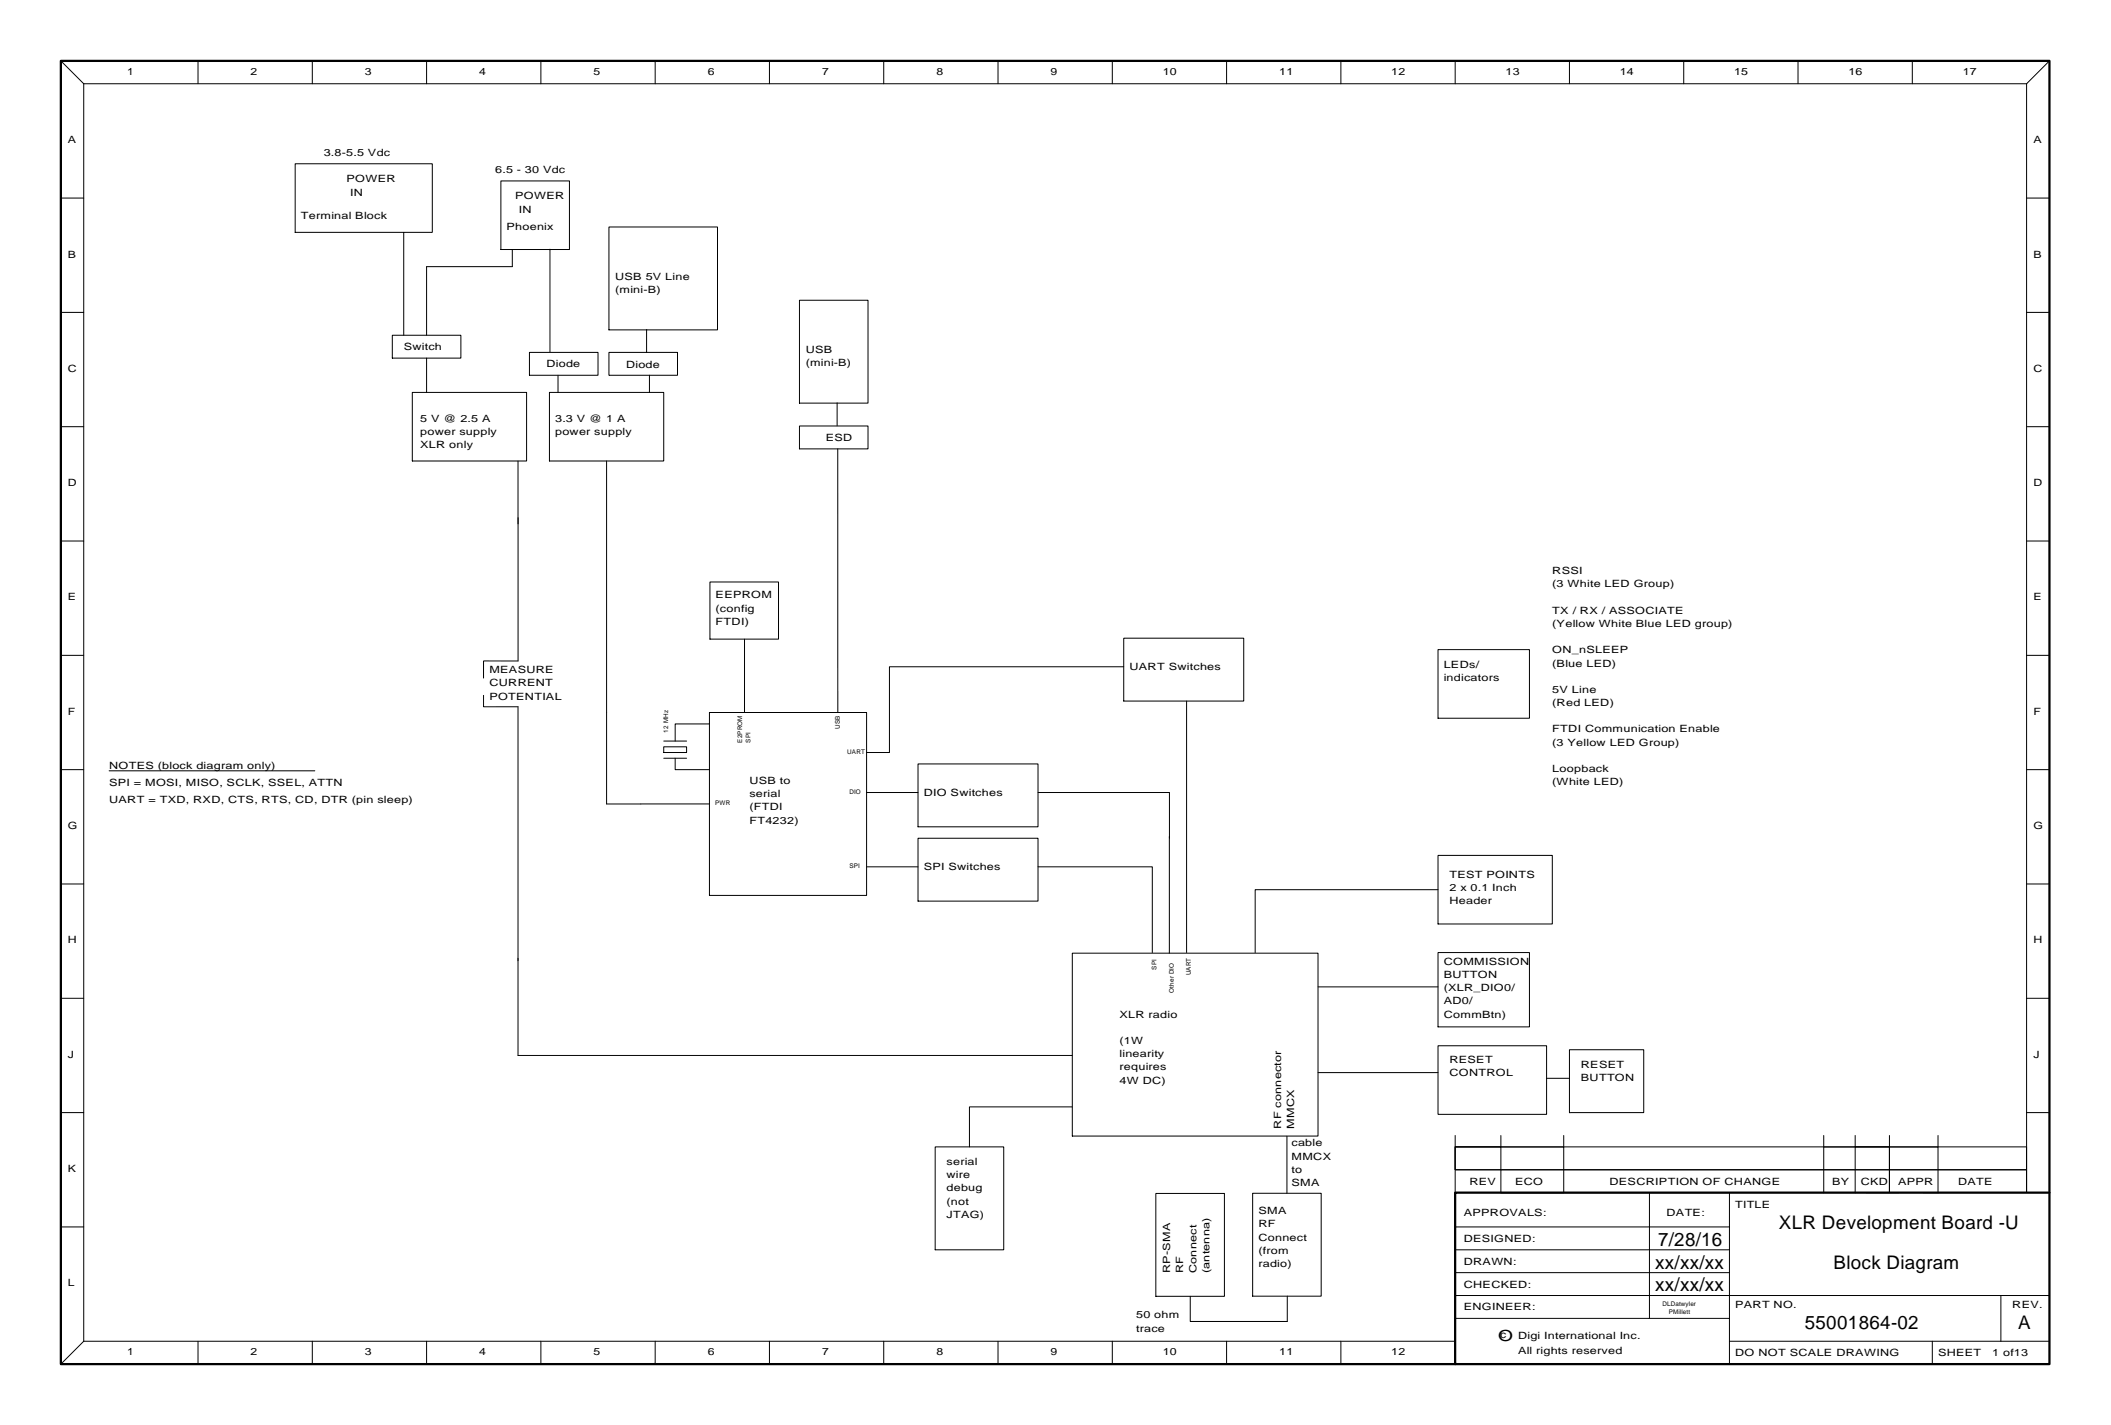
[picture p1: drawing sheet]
<svg xmlns="http://www.w3.org/2000/svg" width="469mm" height="317mm" viewBox="0 0 469 317" stroke-linecap="round" stroke-linejoin="round" font-family="sans-serif">
<defs><g id="words">
<g font-size="4.2">
<text x="395.3" y="273.1">XLR Development Board -U</text>
<text x="367.9" y="281.9">xx/xx/xx</text>
<text x="368.5" y="276.8">7/28/16</text>
<text x="367.9" y="286.9">xx/xx/xx</text>
<text x="407.5" y="282">Block Diagram</text>
<text x="401.1" y="295.3">55001864-02</text>
<text x="448.5" y="295.2">A</text>
</g>
<text font-size="3.4" x="332.9" y="297.9">O</text>
<g font-size="2.2">
<text x="28.3" y="16.6">1</text>
<text x="55.7" y="16.6">2</text>
<text x="81.1" y="16.6">3</text>
<text x="106.5" y="16.6">4</text>
<text x="131.9" y="16.6">5</text>
<text x="157.3" y="16.6">6</text>
<text x="182.7" y="16.6">7</text>
<text x="208.1" y="16.6">8</text>
<text x="233.5" y="16.6">9</text>
<text x="258.4" y="16.6">10</text>
<text x="284.3" y="16.6">11</text>
<text x="309.2" y="16.6">12</text>
<text x="334.6" y="16.6">13</text>
<text x="360" y="16.6">14</text>
<text x="385.4" y="16.6">15</text>
<text x="410.8" y="16.6">16</text>
<text x="436.2" y="16.6">17</text>
<text x="15.1" y="31.8">A</text>
<text x="71.9" y="34.6">3.8-5.5 Vdc</text>
<text x="451.9" y="31.8">A</text>
<text x="77" y="40.5">POWER</text>
<text x="110" y="38.4">6.5 - 30 Vdc</text>
<text x="77.8" y="43.4">IN</text>
<text x="114.5" y="44.3">POWER</text>
<text x="115.3" y="47.3">IN</text>
<text x="66.9" y="48.6">Terminal Block</text>
<text x="112.6" y="51.1">Phoenix</text>
<text x="15.1" y="57.2">B</text>
<text x="451.9" y="57.2">B</text>
<text x="136.7" y="62.1">USB 5V Line</text>
<text x="136.7" y="65">(mini-B)</text>
<text x="89.7" y="77.8">Switch</text>
<text x="15.1" y="82.6">C</text>
<text x="121.5" y="81.6">Diode</text>
<text x="139.1" y="81.7">Diode</text>
<text x="179.1" y="78.4">USB</text>
<text x="179.1" y="81.3">(mini-B)</text>
<text x="451.9" y="82.6">C</text>
<text x="93.4" y="93.7">5 V @ 2.5 A</text>
<text x="123.4" y="93.7">3.3 V @ 1 A</text>
<text x="93.4" y="96.6">power supply</text>
<text x="93.4" y="99.6">XLR only</text>
<text x="123.4" y="96.6">power supply</text>
<text x="183.5" y="97.9">ESD</text>
<text x="15.1" y="108">D</text>
<text x="451.9" y="108">D</text>
<text x="345" y="127.6">RSSI</text>
<text x="345" y="130.5">(3 White LED Group)</text>
<text x="15.1" y="133.4">E</text>
<text x="159.1" y="133">EEPROM</text>
<text x="159.1" y="135.9">(config</text>
<text x="345" y="136.4">TX / RX / ASSOCIATE</text>
<text x="451.9" y="133.4">E</text>
<text x="159.1" y="138.8">FTDI)</text>
<text x="345" y="139.3">(Yellow White Blue LED group)</text>
<text x="108.8" y="149.6">MEASURE</text>
<text x="251" y="148.9">UART Switches</text>
<text x="320.9" y="148.5">LEDs/</text>
<text x="345" y="145.2">ON_nSLEEP</text>
<text x="345" y="148.1">(Blue LED)</text>
<text x="108.8" y="152.5">CURRENT</text>
<text x="108.8" y="155.4">POTENTIAL</text>
<text x="320.9" y="151.4">indicators</text>
<text x="345" y="153.9">5V Line</text>
<text x="15.1" y="158.8">F</text>
<text x="345" y="156.9">(Red LED)</text>
<text x="451.9" y="158.8">F</text>
<text x="345" y="162.7">FTDI Communication Enable</text>
<text x="345" y="165.7">(3 Yellow LED Group)</text>
<text x="24.2" y="170.8">NOTES (block diagram only)</text>
<text x="345" y="171.5">Loopback</text>
<text x="24.2" y="178.4">UART = TXD, RXD, CTS, RTS, CD, DTR (pin sleep)</text>
<text x="24.2" y="174.6">SPI = MOSI, MISO, SCLK, SSEL, ATTN</text>
<text x="166.6" y="174.2">USB to</text>
<text x="166.6" y="177.1">serial</text>
<text x="205.3" y="176.9">DIO Switches</text>
<text x="345" y="174.4">(White LED)</text>
<text x="15.1" y="184.2">G</text>
<text x="166.6" y="180.1">(FTDI</text>
<text x="166.6" y="183">FT4232)</text>
<text x="451.9" y="184.2">G</text>
<text x="205.3" y="193.4">SPI Switches</text>
<text x="322.1" y="195">TEST POINTS</text>
<text x="322.1" y="197.9">2 x 0.1 Inch</text>
<text x="322.1" y="200.9">Header</text>
<text x="15.1" y="209.6">H</text>
<text x="451.9" y="209.6">H</text>
<text x="320.9" y="214.4">COMMISSION</text>
<text x="320.9" y="217.3">BUTTON</text>
<text x="320.9" y="220.3">(XLR_DIO0/</text>
<text x="248.8" y="226.1">XLR radio</text>
<text x="320.9" y="223.2">AD0/</text>
<text x="320.9" y="226.1">CommBtn)</text>
<text x="248.8" y="232">(1W</text>
<text x="15.1" y="235">J</text>
<text x="248.8" y="234.9">linearity</text>
<text x="248.8" y="237.8">requires</text>
<text x="322.1" y="236.1">RESET</text>
<text x="322.1" y="239">CONTROL</text>
<text x="351.3" y="237.4">RESET</text>
<text x="451.9" y="235">J</text>
<text x="248.8" y="240.8">4W DC)</text>
<text x="351.3" y="240.3">BUTTON</text>
<text x="284.7" y="250.8" transform="rotate(-90 284.7 250.8)">RF connector</text>
<text x="287.6" y="250.8" transform="rotate(-90 287.6 250.8)">MMCX</text>
<text x="287" y="254.7">cable</text>
<text x="287" y="257.6">MMCX</text>
<text x="15.1" y="260.4">K</text>
<text x="210.4" y="258.8">serial</text>
<text x="210.4" y="261.8">wire</text>
<text x="287" y="260.6">to</text>
<text x="287" y="263.5">SMA</text>
<text x="326.6" y="263.2">REV</text>
<text x="336.7" y="263.2">ECO</text>
<text x="357.7" y="263.2">DESCRIPTION OF CHANGE</text>
<text x="407.2" y="263.2">BY</text>
<text x="413.6" y="263.2">CKD</text>
<text x="421.8" y="263.2">APPR</text>
<text x="435.2" y="263.2">DATE</text>
<text x="210.4" y="264.7">debug</text>
<text x="210.4" y="267.6">(not</text>
<text x="279.7" y="269.8">SMA</text>
<text x="385.6" y="268.3">TITLE</text>
<text x="210.4" y="270.6">JTAG)</text>
<text x="279.7" y="272.7">RF</text>
<text x="279.7" y="275.6">Connect</text>
<text x="325.3" y="270.2">APPROVALS:</text>
<text x="325.3" y="275.9">DESIGNED:</text>
<text x="370.4" y="270.2">DATE:</text>
<text x="279.7" y="278.6">(from</text>
<text x="279.7" y="281.5">radio)</text>
<text x="325.3" y="281">DRAWN:</text>
<text x="15.1" y="285.8">L</text>
<text x="260" y="282.9" transform="rotate(-90 260 282.9)">RP-SMA</text>
<text x="263" y="282.9" transform="rotate(-90 263 282.9)">RF</text>
<text x="265.9" y="282.9" transform="rotate(-90 265.9 282.9)">Connect</text>
<text x="268.8" y="282.9" transform="rotate(-90 268.8 282.9)">(antenna)</text>
<text x="325.3" y="286.1">CHECKED:</text>
<text x="252.5" y="292.9">50 ohm</text>
<text x="325.3" y="291.2">ENGINEER:</text>
<text x="385.6" y="290.5">PART NO.</text>
<text x="447.2" y="290.5">REV.</text>
<text x="252.5" y="295.8">trace</text>
<text x="333.4" y="297.2">c</text>
<text x="337.4" y="297.6">Digi International Inc.</text>
<text x="28.3" y="301.1">1</text>
<text x="55.7" y="301.1">2</text>
<text x="81.1" y="301.1">3</text>
<text x="106.5" y="301.1">4</text>
<text x="131.9" y="301.1">5</text>
<text x="157.3" y="301.1">6</text>
<text x="182.7" y="301.1">7</text>
<text x="208.1" y="301.1">8</text>
<text x="233.5" y="301.1">9</text>
<text x="258.4" y="301.1">10</text>
<text x="284.3" y="301.1">11</text>
<text x="309.2" y="301.1">12</text>
<text x="337.4" y="300.8">All rights reserved</text>
<text x="385.6" y="301.3">DO NOT SCALE DRAWING</text>
<text x="430.7" y="301.3">SHEET</text>
<text x="442.8" y="301.3">1 of13</text>
</g>
<g font-size="1.4">
<text x="186.6" y="162" transform="rotate(-90 186.6 162)">USB</text>
<text x="148.5" y="162.8" transform="rotate(-90 148.5 162.8)">12 MHz</text>
<text x="165" y="165" transform="rotate(-90 165 165)">E2PROM</text>
<text x="166.8" y="165" transform="rotate(-90 166.8 165)">SPI</text>
<text x="188.3" y="167.4">UART</text>
<text x="158.9" y="179">PWR</text>
<text x="188.8" y="176.4">DIO</text>
<text x="188.8" y="192.9">SPI</text>
<text x="257.1" y="215.5" transform="rotate(-90 257.1 215.5)">SPI</text>
<text x="260.9" y="220.5" transform="rotate(-90 260.9 220.5)">Other DIO</text>
<text x="264.7" y="216.7" transform="rotate(-90 264.7 216.7)">UART</text>
<text x="369.5" y="290.1">DLDatwyler</text>
<text x="370.9" y="291.9">PMillett</text>
</g>
</g></defs>
<g fill="none" stroke="#000" stroke-width=".22">
<path d="M13.5 13.5l5.1 5.1M18.6 18.6h431.8M18.6 18.6v279.4M44 13.5v5.1M69.4 13.5v5.1M94.8 13.5v5.1M120.2 13.5v5.1M145.6 13.5v5.1M171 13.5v5.1M196.4 13.5v5.1M221.8 13.5v5.1M247.2 13.5v5.1"/>
<path d="M272.6 13.5v5.1M298 13.5v5.1M323.4 13.5v5.1M348.8 13.5v5.1M374.2 13.5v5.1M399.6 13.5v5.1M425 13.5v5.1M450.4 18.6v246.4M455.5 13.5l-5.1 5.1M65.6 36.4h30.5v15.2h-30.5zM13.5 44h5.1M89.7 51.6v22.9"/>
<path d="M111.3 40.2h15.3v15.2h-15.3zM113.9 55.4v3.8h-19.1v15.3M122.2 55.4v22.8M135.3 50.4h24.2v22.9h-24.2zM450.4 44h5.1M13.5 69.4h5.1M87.2 74.5h15.2v5.1h-15.2zM94.8 79.6v7.6M117.7 78.3h15.2v5.1h-15.2zM143.7 73.2v5.1M177.7 66.7h15.2v22.9h-15.2zM450.4 69.4h5.1"/>
<path d="M13.5 94.8h5.1M91.6 87.2h25.4v15.2h-25.4zM122.1 87.2h25.4v15.2h-25.4zM124 83.4v3.8M135.3 83.4v-5.1h15.3v5.1h-15.2M144.3 83.4v3.8M177.7 94.7h15.2v5h-15.2zM186 89.5v5.1M186.2 99.8v58.5M450.4 94.8h5.1M115.1 102.4v44.5h-7.6v3.8M134.8 102.4v76.2h22.9"/>
<path d="M13.5 120.2h5.1M157.8 129.3h15.2v12.7h-15.2zM450.4 120.2h5.1M13.5 145.6h5.1M107.5 154.5v2.5h7.6v77.5h123.2M157.7 158.3h34.9v40.6h-34.9zM165.5 142v16.3M249.7 141.8h26.7v14h-26.7zM249.7 148.1h-52v19.1h-5.1M263.7 155.8v55.8M319.6 144.3h20.3v15.3h-20.3zM450.4 145.6h5.1"/>
<path d="M13.5 171h5.1M24.2 171.3h45.8M147.5 165.9h5.1v1.3h-5.1zM147.5 168.5h5.1M147.5 164.7h5.1M150.1 168.5v2.5h7.6M157.7 160.8h-7.6v3.9M192.6 176.1h11.4M204 169.7h26.7v14h-26.7zM230.7 176.1h29.2v10.1M450.4 171h5.1M13.5 196.4h5.1"/>
<path d="M192.6 192.6h11.4M204 186.2h26.7v14h-26.7zM230.7 192.6h25.4v19M259.9 185.9v25.9M319.6 190.1h25.4v15.2h-25.4zM319.6 197.7h-40.6v13.9M450.4 196.4h5.1M238.3 211.8h54.6v40.6h-54.6zM292.9 219.3h26.7M319.6 211.6h20.3v16.6h-20.3zM13.5 221.8h5.1M292.9 238.3h26.7"/>
<path d="M319.6 232.4h24.1v15.2h-24.1zM343.7 239.6h5.1M348.8 233.2h16.5v14h-16.5zM450.4 221.8h5.1M13.5 247.2h5.1M207.8 254.8h15.3v22.9h-15.3zM238.3 245.9h-22.8v8.9M286 252.4v12.7M323.4 254.8h10.2v5.1h-10.2zM323.4 254.8h127v5.1h-127zM323.4 252.3v2.5M333.6 259.9h116.8v5.1h-116.8z"/>
<path d="M333.6 252.3v2.5M347.5 252.3v2.5M405.3 252.3v2.5M412.3 252.3v2.5M419.9 252.3v2.5M430.7 252.3v2.5M450.4 247.2h5.1M13.5 272.6h5.1M256.9 265.2h15.2v22.8h-15.2zM278.4 265.1h15.2v22.9h-15.2zM323.4 265h61v7.6h-61zM323.4 265v-10.2h24.1v10.2h-13.9"/>
<path d="M323.4 277.7h61M366.6 265v27.9M384.4 272.6v30.5M405.3 265v-10.2h14.6v10.2h-5.1M412.3 265v-10.2h7.6v10.2h1.9M419.9 265v-10.2h10.8v10.2h-3.2M18.6 298h304.8M18.6 298l-5.1 5.1M44 298v5.1M69.4 298v5.1M94.8 298v5.1M120.2 298v5.1"/>
<path d="M145.6 298v5.1M171 298v5.1M196.4 298v5.1M221.8 298v5.1M247.2 298v5.1M272.6 298v5.1M286.1 288v5.6h-21.6v-5.6M298 298v5.1M323.4 287.8h132.1M323.4 292.9h61M323.4 282.8h61M384.4 298h71.1"/>
<path d="M429.5 298v5.1M444.7 287.8v10.2"/>
</g>
<path d="M13.5 13.5h442v289.6h-442zM455.5 265h-132.1v38.1" fill="none" stroke="#000" stroke-width=".5"/>
<use href="#words"/>
</svg>
